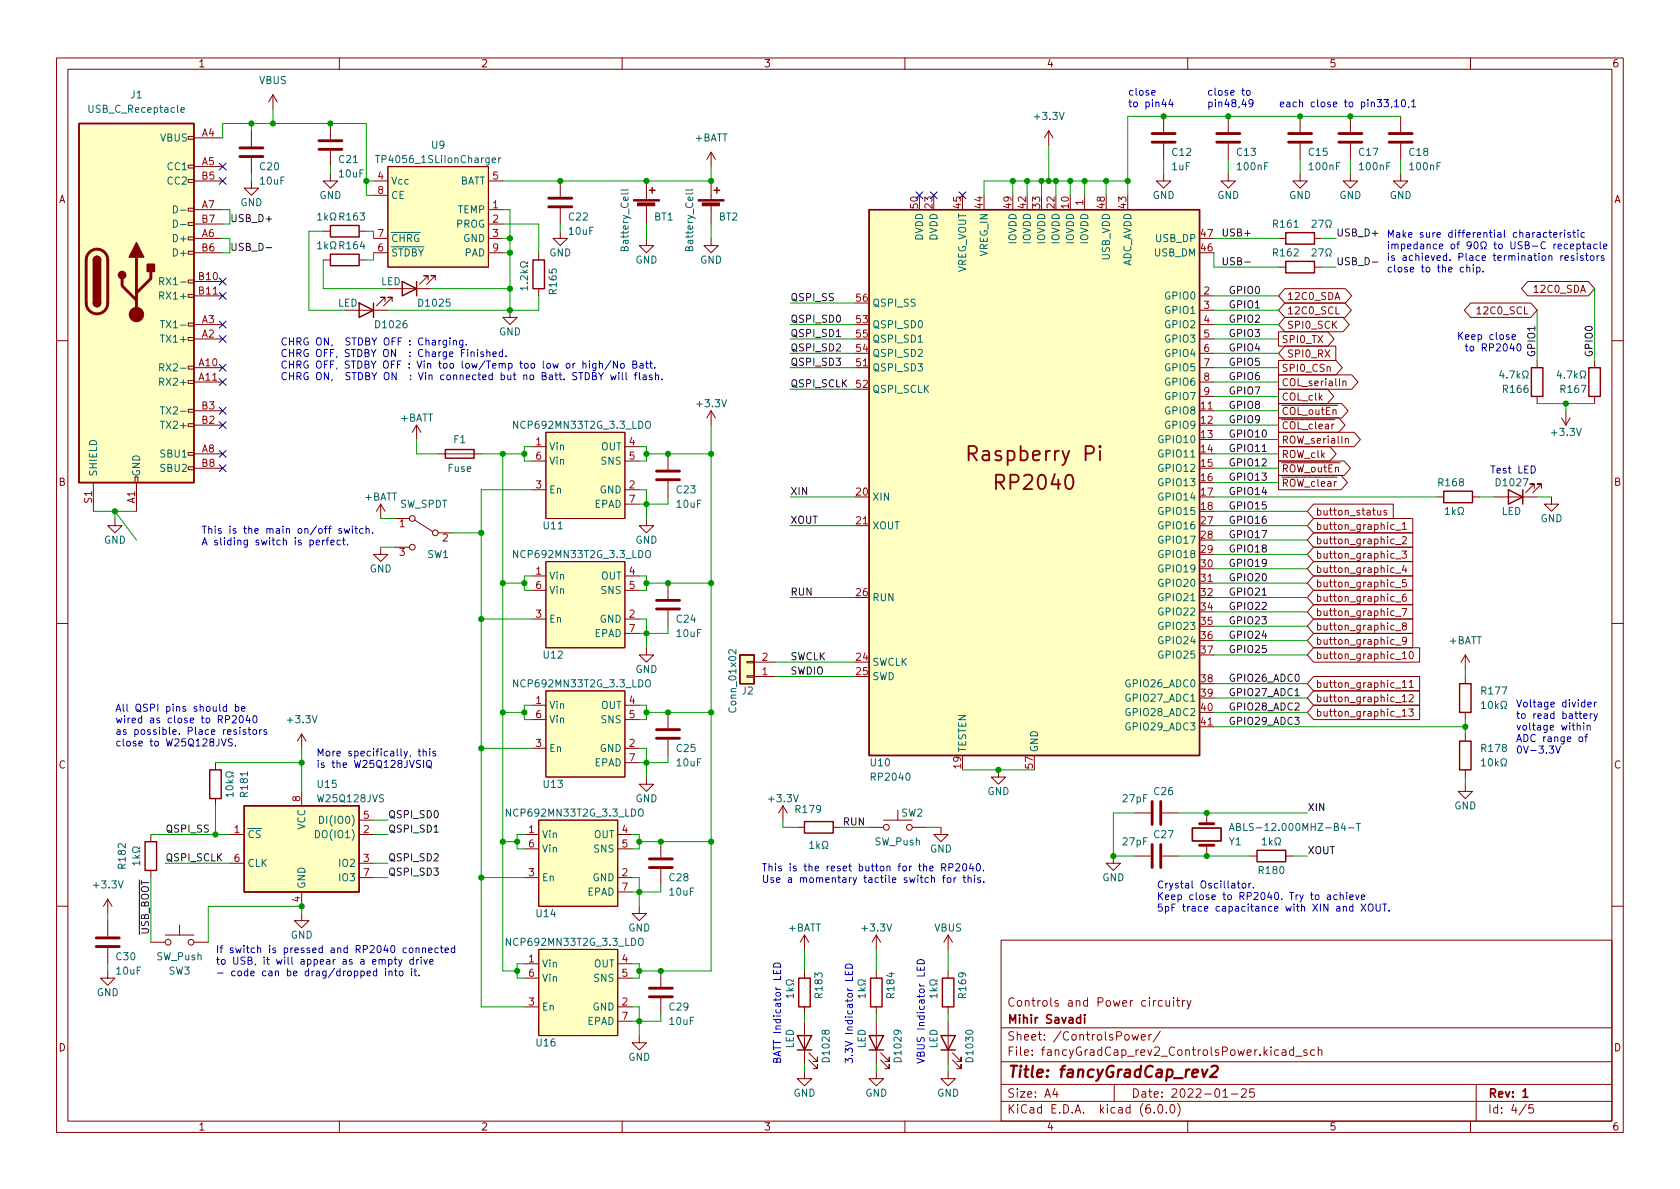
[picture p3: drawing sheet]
<svg xmlns="http://www.w3.org/2000/svg" width="297mm" height="210mm" viewBox="0 0 297 210" stroke-linecap="round" stroke-linejoin="round" font-family="sans-serif">
<defs><g id="words">
<g font-size="3.5" fill="#840000">
<text x="172" y="81.5">Raspberry Pi</text>
<text x="176.5" y="86.6">RP2040</text>
</g>
<text font-size="2.8" fill="#840000" x="178" y="190.6">Title: fancyGradCap_rev2</text>
<g font-size="2.1" fill="#840000">
<text x="178" y="178">Controls and Power circuitry</text>
<text x="178" y="184">Sheet: /ControlsPower/</text>
<text x="178" y="181">Mihir Savadi</text>
<text x="178" y="186.7">File: fancyGradCap_rev2_ControlsPower.kicad_sch</text>
<text x="178" y="196.9">KiCad E.D.A. kicad (6.0.0)</text>
<text x="178" y="194.1">Size: A4</text>
<text x="200" y="194.1">Date: 2022-01-25</text>
<text x="263" y="194.1">Rev: 1</text>
<text x="263" y="196.9">Id: 4/5</text>
</g>
<g font-size="1.8" fill="#840000">
<text x="35" y="11.9">1</text>
<text x="85" y="11.9">2</text>
<text x="135" y="11.9">3</text>
<text x="185" y="11.9">4</text>
<text x="235" y="11.9">5</text>
<text x="285" y="11.9">6</text>
<text x="10.3" y="35.9">A</text>
<text x="285.3" y="35.9">A</text>
<text x="227.5" y="53">12C0_SDA</text>
<text x="271.6" y="51.8">12C0_SDA</text>
<text x="227.5" y="55.6">12C0_SCL</text>
<text x="227.5" y="58.1">SPI0_SCK</text>
<text x="261.6" y="55.6">12C0_SCL</text>
<text x="226.5" y="60.7">SPI0_TX</text>
<text x="226.5" y="65.7">SPI0_CSn</text>
<text x="227.5" y="63.2">SPI0_RX</text>
<text x="226.5" y="70.8">COL_clk</text>
<text x="226.5" y="68.3">COL_serialIn</text>
<text x="226.5" y="73.4">~{COL_outEn}</text>
<text x="226.5" y="75.9">~{COL_clear}</text>
<text x="226.5" y="83.5">~{ROW_outEn}</text>
<text x="226.5" y="78.4">ROW_serialIn</text>
<text x="226.5" y="81">ROW_clk</text>
<text x="10.3" y="85.9">B</text>
<text x="226.5" y="86.1">~{ROW_clear}</text>
<text x="285.3" y="85.9">B</text>
<text x="232.6" y="91.1">button_status</text>
<text x="232.6" y="93.7">button_graphic_1</text>
<text x="232.6" y="98.8">button_graphic_3</text>
<text x="232.6" y="101.3">button_graphic_4</text>
<text x="232.6" y="96.2">button_graphic_2</text>
<text x="232.6" y="103.8">button_graphic_5</text>
<text x="232.6" y="106.4">button_graphic_6</text>
<text x="232.6" y="108.9">button_graphic_7</text>
<text x="232.6" y="111.5">button_graphic_8</text>
<text x="232.6" y="114">button_graphic_9</text>
<text x="232.6" y="116.5">button_graphic_10</text>
<text x="232.6" y="121.6">button_graphic_11</text>
<text x="232.6" y="124.2">button_graphic_12</text>
<text x="232.6" y="126.7">button_graphic_13</text>
<text x="10.3" y="135.9">C</text>
<text x="285.3" y="135.9">C</text>
<text x="10.3" y="185.9">D</text>
<text x="285.3" y="185.9">D</text>
<text x="35" y="199.9">1</text>
<text x="85" y="199.9">2</text>
<text x="135" y="199.9">3</text>
<text x="185" y="199.9">4</text>
<text x="235" y="199.9">5</text>
<text x="285" y="199.9">6</text>
</g>
<g font-size="1.8" fill="#006464">
<text x="23.1" y="17.4">J1</text>
<text x="45.8" y="14.9">VBUS</text>
<text x="16" y="19.9">USB_C_Receptacle</text>
<text x="183.1" y="21.2">+3.3V</text>
<text x="28.4" y="25">VBUS</text>
<text x="60" y="28.8">C21</text>
<text x="67.3" y="28.8">TP4056_1SLiIonCharger</text>
<text x="76.3" y="26.3">U9</text>
<text x="122.9" y="25">+BATT</text>
<text x="207.3" y="27.6">C12</text>
<text x="218.7" y="27.6">C13</text>
<text x="231.4" y="27.6">C15</text>
<text x="240.3" y="27.6">C17</text>
<text x="249.2" y="27.6">C18</text>
<text x="29.7" y="30.1">CC1</text>
<text x="29.7" y="32.6">CC2</text>
<text x="46" y="30.1">C20</text>
<text x="46.1" y="32.6">10uF</text>
<text x="56.5" y="35.2">GND</text>
<text x="60" y="31.4">10uF</text>
<text x="69.1" y="32.6">Vcc</text>
<text x="69.1" y="35.2">CE</text>
<text x="81.1" y="32.6">BATT</text>
<text x="203.8" y="35.2">GND</text>
<text x="207.2" y="30.1">1uF</text>
<text x="215.2" y="35.2">GND</text>
<text x="218.9" y="30.1">100nF</text>
<text x="227.9" y="35.2">GND</text>
<text x="231.6" y="30.1">100nF</text>
<text x="236.8" y="35.2">GND</text>
<text x="240.5" y="30.1">100nF</text>
<text x="245.7" y="35.2">GND</text>
<text x="249.4" y="30.1">100nF</text>
<text x="42.5" y="36.4">GND</text>
<text x="60.1" y="39">R163</text>
<text x="80.6" y="40.3">PROG</text>
<text x="80.9" y="37.7">TEMP</text>
<text x="100.6" y="39">C22</text>
<text x="100.7" y="41.5">10uF</text>
<text x="115.7" y="39">BT1</text>
<text x="127.1" y="39">BT2</text>
<text x="225.2" y="40.3">R161</text>
<text x="31" y="42.8">D+</text>
<text x="31" y="45.3">D+</text>
<text x="60.1" y="44.1">R164</text>
<text x="69.1" y="45.3">~{STDBY}</text>
<text x="69.1" y="42.8">~{CHRG}</text>
<text x="81.9" y="42.8">GND</text>
<text x="82.1" y="45.3">PAD</text>
<text x="97.1" y="45.3">GND</text>
<text x="111.1" y="44.1" transform="rotate(-90 111.1 44.1)">Battery_Cell</text>
<text x="112.3" y="46.6">GND</text>
<text x="122.6" y="44.1" transform="rotate(-90 122.6 44.1)">Battery_Cell</text>
<text x="123.8" y="46.6">GND</text>
<text x="163.2" y="42.6" transform="rotate(-90 163.2 42.6)">DVDD</text>
<text x="165.7" y="42.6" transform="rotate(-90 165.7 42.6)">DVDD</text>
<text x="174.6" y="45.4" transform="rotate(-90 174.6 45.4)">VREG_IN</text>
<text x="179.7" y="43.2" transform="rotate(-90 179.7 43.2)">IOVDD</text>
<text x="182.2" y="43.2" transform="rotate(-90 182.2 43.2)">IOVDD</text>
<text x="184.8" y="43.2" transform="rotate(-90 184.8 43.2)">IOVDD</text>
<text x="187.3" y="43.2" transform="rotate(-90 187.3 43.2)">IOVDD</text>
<text x="189.9" y="43.2" transform="rotate(-90 189.9 43.2)">IOVDD</text>
<text x="192.4" y="43.2" transform="rotate(-90 192.4 43.2)">IOVDD</text>
<text x="196.2" y="46" transform="rotate(-90 196.2 46)">USB_VDD</text>
<text x="200" y="47.4" transform="rotate(-90 200 47.4)">ADC_AVDD</text>
<text x="204.1" y="45.3">USB_DM</text>
<text x="204.4" y="42.8">USB_DP</text>
<text x="225.2" y="45.3">R162</text>
<text x="28.8" y="53">RX1+</text>
<text x="29.2" y="50.4">RX1-</text>
<text x="67.3" y="50.4">LED</text>
<text x="98.4" y="51.9" transform="rotate(-90 98.4 51.9)">R165</text>
<text x="170.8" y="48.5" transform="rotate(-90 170.8 48.5)">VREG_VOUT</text>
<text x="206.2" y="53">GPIO0</text>
<text x="29.4" y="58">TX1-</text>
<text x="59.7" y="54.2">LED</text>
<text x="66.6" y="58">D1026</text>
<text x="74.2" y="54.2">D1025</text>
<text x="88.2" y="59.3">GND</text>
<text x="154.2" y="58">QSPI_SD0</text>
<text x="154.2" y="54.2">QSPI_SS</text>
<text x="206.2" y="55.5">GPIO1</text>
<text x="206.2" y="58">GPIO2</text>
<text x="29" y="60.6">TX1+</text>
<text x="29.2" y="65.7">RX2-</text>
<text x="154.2" y="65.7">QSPI_SD3</text>
<text x="154.2" y="63.1">QSPI_SD2</text>
<text x="154.2" y="60.6">QSPI_SD1</text>
<text x="206.2" y="60.6">GPIO3</text>
<text x="206.2" y="63.1">GPIO4</text>
<text x="206.2" y="65.7">GPIO5</text>
<text x="28.8" y="68.2">RX2+</text>
<text x="154.2" y="69.5">QSPI_SCLK</text>
<text x="206.2" y="68.2">GPIO6</text>
<text x="206.2" y="70.7">GPIO7</text>
<text x="265.9" y="69.5">R166</text>
<text x="276" y="69.5">R167</text>
<text x="29" y="75.8">TX2+</text>
<text x="29.4" y="73.3">TX2-</text>
<text x="70.8" y="74.5">+BATT</text>
<text x="91.4" y="75.8">NCP692MN33T2G_3.3_LDO</text>
<text x="123.4" y="72">+3.3V</text>
<text x="206.2" y="73.3">GPIO8</text>
<text x="206.2" y="75.8">GPIO9</text>
<text x="274.5" y="77.1">+3.3V</text>
<text x="28.6" y="80.9">SBU1</text>
<text x="28.6" y="83.4">SBU2</text>
<text x="79.2" y="83.4">Fuse</text>
<text x="80.2" y="78.4">F1</text>
<text x="97" y="79.6">Vin</text>
<text x="97" y="82.2">Vin</text>
<text x="106.2" y="79.6">OUT</text>
<text x="106.3" y="82.2">SNS</text>
<text x="205.2" y="78.4">GPIO10</text>
<text x="205.2" y="80.9">GPIO11</text>
<text x="205.2" y="83.4">GPIO12</text>
<text x="17.1" y="84.3" transform="rotate(-90 17.1 84.3)">SHIELD</text>
<text x="24.8" y="84.3" transform="rotate(-90 24.8 84.3)">GND</text>
<text x="64.4" y="88.5">+BATT</text>
<text x="70.7" y="89.8">SW_SPDT</text>
<text x="97" y="87.2">En</text>
<text x="105.1" y="89.8">EPAD</text>
<text x="106.1" y="87.2">GND</text>
<text x="119.7" y="87.2">C23</text>
<text x="119.7" y="89.8">10uF</text>
<text x="154.2" y="88.5">XIN</text>
<text x="205.2" y="86">GPIO13</text>
<text x="205.2" y="88.5">GPIO14</text>
<text x="254.4" y="86">R168</text>
<text x="264.7" y="86">D1027</text>
<text x="96.2" y="93.6">U11</text>
<text x="154.2" y="93.6">XOUT</text>
<text x="205.2" y="91.1">GPIO15</text>
<text x="205.2" y="93.6">GPIO16</text>
<text x="265.5" y="91.1">LED</text>
<text x="272.4" y="92.3">GND</text>
<text x="18.4" y="96.1">GND</text>
<text x="65.3" y="101.2">GND</text>
<text x="75.6" y="98.7">SW1</text>
<text x="91.4" y="98.7">NCP692MN33T2G_3.3_LDO</text>
<text x="112.3" y="96.1">GND</text>
<text x="205.2" y="96.1">GPIO17</text>
<text x="205.2" y="98.7">GPIO18</text>
<text x="205.2" y="101.2">GPIO19</text>
<text x="97" y="102.5">Vin</text>
<text x="97" y="105">Vin</text>
<text x="106.2" y="102.5">OUT</text>
<text x="106.3" y="105">SNS</text>
<text x="154.2" y="106.3">RUN</text>
<text x="205.2" y="103.8">GPIO20</text>
<text x="205.2" y="106.3">GPIO21</text>
<text x="97" y="110.1">En</text>
<text x="105.1" y="112.6">EPAD</text>
<text x="106.1" y="110.1">GND</text>
<text x="119.7" y="110.1">C24</text>
<text x="119.7" y="112.6">10uF</text>
<text x="205.2" y="108.8">GPIO22</text>
<text x="205.2" y="111.4">GPIO23</text>
<text x="205.2" y="113.9">GPIO24</text>
<text x="256.2" y="113.9">+BATT</text>
<text x="96.2" y="116.5">U12</text>
<text x="112.3" y="119">GND</text>
<text x="154.2" y="117.7">SWCLK</text>
<text x="205.2" y="116.5">GPIO25</text>
<text x="91.4" y="121.5">NCP692MN33T2G_3.3_LDO</text>
<text x="97" y="125.3">Vin</text>
<text x="106.2" y="125.3">OUT</text>
<text x="130.2" y="125.6" transform="rotate(-90 130.2 125.6)">Conn_01x02</text>
<text x="131.2" y="122.8">J2</text>
<text x="154.2" y="120.3">SWD</text>
<text x="199.4" y="121.5">GPIO26_ADC0</text>
<text x="199.4" y="124.1">GPIO27_ADC1</text>
<text x="262" y="122.8">R177</text>
<text x="51" y="127.9">+3.3V</text>
<text x="97" y="127.9">Vin</text>
<text x="106.3" y="127.9">SNS</text>
<text x="199.4" y="126.6">GPIO28_ADC2</text>
<text x="199.4" y="129.2">GPIO29_ADC3</text>
<text x="97" y="133">En</text>
<text x="105.1" y="135.5">EPAD</text>
<text x="106.1" y="133">GND</text>
<text x="119.7" y="133">C25</text>
<text x="119.7" y="135.5">10uF</text>
<text x="154" y="135.5">U10</text>
<text x="170.8" y="133.1" transform="rotate(-90 170.8 133.1)">TESTEN</text>
<text x="183.5" y="133.1" transform="rotate(-90 183.5 133.1)">GND</text>
<text x="262" y="133">R178</text>
<text x="43.8" y="140.8" transform="rotate(-90 43.8 140.8)">R181</text>
<text x="56.2" y="139.3">U15</text>
<text x="56.4" y="141.9">W25Q128JVS</text>
<text x="96.2" y="139.3">U13</text>
<text x="112.3" y="141.9">GND</text>
<text x="136.1" y="141.9">+3.3V</text>
<text x="140.8" y="143.8">R179</text>
<text x="154.2" y="138">RP2040</text>
<text x="174.6" y="140.6">GND</text>
<text x="198.6" y="141.9">27pF</text>
<text x="204.1" y="140.6">C26</text>
<text x="257.1" y="143.1">GND</text>
<text x="43.7" y="148.2">~{CS}</text>
<text x="54" y="146.7" transform="rotate(-90 54 146.7)">VCC</text>
<text x="56.3" y="148.2">DO(IO1)</text>
<text x="57.2" y="145.7">DI(IO0)</text>
<text x="90.1" y="144.4">NCP692MN33T2G_3.3_LDO</text>
<text x="95.8" y="148.2">Vin</text>
<text x="105" y="148.2">OUT</text>
<text x="154.7" y="149.5">SW_Push</text>
<text x="159.4" y="144.4">SW2</text>
<text x="198.6" y="149.5">27pF</text>
<text x="204.1" y="148.2">C27</text>
<text x="217.3" y="149.5">Y1</text>
<text x="219.4" y="146.9">ABLS-12.000MHZ-B4-T</text>
<text x="22.2" y="153.5" transform="rotate(-90 22.2 153.5)">R182</text>
<text x="43.7" y="153.3">CLK</text>
<text x="60.1" y="153.3">IO2</text>
<text x="60.1" y="155.8">IO3</text>
<text x="95.8" y="155.8">En</text>
<text x="95.8" y="150.7">Vin</text>
<text x="104.8" y="155.8">GND</text>
<text x="105.1" y="150.7">SNS</text>
<text x="118.4" y="155.8">C28</text>
<text x="164.4" y="150.7">GND</text>
<text x="194.9" y="155.8">GND</text>
<text x="222.7" y="154.6">R180</text>
<text x="16.7" y="157.1">+3.3V</text>
<text x="54" y="157.2" transform="rotate(-90 54 157.2)">GND</text>
<text x="103.8" y="158.4">EPAD</text>
<text x="118.5" y="158.4">10uF</text>
<text x="51.4" y="166">GND</text>
<text x="90.1" y="167.3">NCP692MN33T2G_3.3_LDO</text>
<text x="94.9" y="162.2">U14</text>
<text x="111.1" y="164.7">GND</text>
<text x="139.4" y="164.7">+BATT</text>
<text x="152.6" y="164.7">+3.3V</text>
<text x="165.2" y="164.7">VBUS</text>
<text x="20.6" y="169.8">C30</text>
<text x="20.7" y="172.3">10uF</text>
<text x="27.7" y="169.8">SW_Push</text>
<text x="29.8" y="172.3">SW3</text>
<text x="95.8" y="171.1">Vin</text>
<text x="95.8" y="173.6">Vin</text>
<text x="105" y="171.1">OUT</text>
<text x="105.1" y="173.6">SNS</text>
<text x="17.1" y="176.1">GND</text>
<text x="95.8" y="178.7">En</text>
<text x="104.8" y="178.7">GND</text>
<text x="118.4" y="178.7">C29</text>
<text x="145.4" y="176.4" transform="rotate(-90 145.4 176.4)">R183</text>
<text x="158.1" y="176.4" transform="rotate(-90 158.1 176.4)">R184</text>
<text x="170.8" y="176.4" transform="rotate(-90 170.8 176.4)">R169</text>
<text x="94.9" y="185">U16</text>
<text x="103.8" y="181.2">EPAD</text>
<text x="118.5" y="181.2">10uF</text>
<text x="140.3" y="185.4" transform="rotate(-90 140.3 185.4)">LED</text>
<text x="153" y="185.4" transform="rotate(-90 153 185.4)">LED</text>
<text x="165.7" y="185.4" transform="rotate(-90 165.7 185.4)">LED</text>
<text x="111.1" y="187.6">GND</text>
<text x="146.7" y="187.6" transform="rotate(-90 146.7 187.6)">D1028</text>
<text x="159.4" y="187.6" transform="rotate(-90 159.4 187.6)">D1029</text>
<text x="172.1" y="187.6" transform="rotate(-90 172.1 187.6)">D1030</text>
<text x="140.3" y="193.9">GND</text>
<text x="153" y="193.9">GND</text>
<text x="165.7" y="193.9">GND</text>
</g>
<g font-size="1.8" fill="#0000c2">
<text x="199.4" y="16.9">close</text>
<text x="213.4" y="16.9">close to</text>
<text x="199.4" y="18.9">to pin44</text>
<text x="213.4" y="18.9">pin48,49</text>
<text x="226.1" y="18.9">each close to pin33,10,1</text>
<text x="245.1" y="42">Make sure differential characteristic</text>
<text x="245.1" y="46.1">is achieved. Place termination resistors</text>
<text x="245.1" y="48.2">close to the chip.</text>
<text x="49.5" y="61.1">CHRG ON, STDBY OFF : Charging.</text>
<text x="49.5" y="63.1">CHRG OFF, STDBY ON : Charge Finished.</text>
<text x="49.5" y="65.2">CHRG OFF, STDBY OFF : Vin too low/Temp too low or high/No Batt.</text>
<text x="259.4" y="60.1">Keep close</text>
<text x="260.7" y="62.1">to RP2040</text>
<text x="49.5" y="67.2">CHRG ON, STDBY ON : Vin connected but no Batt. STDBY will flash.</text>
<text x="264.1" y="83.7">Test LED</text>
<text x="35.6" y="94.4">This is the main on/off switch.</text>
<text x="35.6" y="96.4">A sliding switch is perfect.</text>
<text x="20.3" y="125.8">All QSPI pins should be</text>
<text x="268" y="125.1">Voltage divider</text>
<text x="20.3" y="127.9">wired as close to RP2040</text>
<text x="20.3" y="129.9">as possible. Place resistors</text>
<text x="20.3" y="132">close to W25Q128JVS.</text>
<text x="268" y="127.1">to read battery</text>
<text x="268" y="129.2">voltage within</text>
<text x="268" y="131.2">ADC range of</text>
<text x="55.9" y="133.7">More specifically, this</text>
<text x="55.9" y="135.8">is the W25Q128JVSIQ</text>
<text x="268" y="133.2">0V-3.3V</text>
<text x="134.6" y="154.1">This is the reset button for the RP2040.</text>
<text x="134.6" y="156.1">Use a momentary tactile switch for this.</text>
<text x="204.5" y="157.1">Crystal Oscillator.</text>
<text x="204.5" y="159.1">Keep close to RP2040. Try to achieve</text>
<text x="204.5" y="161.2">5pF trace capacitance with XIN and XOUT.</text>
<text x="38.1" y="168.5">If switch is pressed and RP2040 connected</text>
<text x="38.1" y="170.6">to USB, it will appear as a empty drive</text>
<text x="38.1" y="172.6">- code can be drag/dropped into it.</text>
<text x="138.1" y="188.2" transform="rotate(-90 138.1 188.2)">BATT Indicator LED</text>
<text x="150.8" y="188.2" transform="rotate(-90 150.8 188.2)">3.3V Indicator LED</text>
<text x="163.5" y="188.2" transform="rotate(-90 163.5 188.2)">VBUS Indicator LED</text>
</g>
<g font-size="1.8" fill="#a90000">
<text x="35.7" y="24.1">A4</text>
<text x="35.7" y="29.2">A5</text>
<text x="35.7" y="31.7">B5</text>
<text x="66.8" y="31.7">4</text>
<text x="66.8" y="34.3">8</text>
<text x="87.1" y="31.7">5</text>
<text x="35.7" y="41.9">A6</text>
<text x="35.7" y="36.8">A7</text>
<text x="35.7" y="39.4">B7</text>
<text x="66.8" y="41.9">7</text>
<text x="87.1" y="36.8">1</text>
<text x="87.1" y="39.4">2</text>
<text x="87.1" y="41.9">3</text>
<text x="162.3" y="36.8" transform="rotate(-90 162.3 36.8)">50</text>
<text x="164.8" y="36.8" transform="rotate(-90 164.8 36.8)">23</text>
<text x="169.9" y="36.8" transform="rotate(-90 169.9 36.8)">45</text>
<text x="173.7" y="36.8" transform="rotate(-90 173.7 36.8)">44</text>
<text x="178.8" y="36.8" transform="rotate(-90 178.8 36.8)">49</text>
<text x="181.4" y="36.8" transform="rotate(-90 181.4 36.8)">42</text>
<text x="183.9" y="36.8" transform="rotate(-90 183.9 36.8)">33</text>
<text x="186.4" y="36.8" transform="rotate(-90 186.4 36.8)">22</text>
<text x="189" y="36.8" transform="rotate(-90 189 36.8)">10</text>
<text x="191.5" y="36.3" transform="rotate(-90 191.5 36.3)">1</text>
<text x="195.3" y="36.8" transform="rotate(-90 195.3 36.8)">48</text>
<text x="199.1" y="36.8" transform="rotate(-90 199.1 36.8)">43</text>
<text x="212.4" y="41.9">47</text>
<text x="35.7" y="44.4">B6</text>
<text x="66.8" y="44.4">6</text>
<text x="87.1" y="44.4">9</text>
<text x="212.4" y="44.4">46</text>
<text x="35.2" y="49.5">B10</text>
<text x="35.2" y="52.1">B11</text>
<text x="151.4" y="53.3">56</text>
<text x="212.9" y="52.1">2</text>
<text x="35.7" y="59.7">A2</text>
<text x="35.7" y="57.1">A3</text>
<text x="151.4" y="57.1">53</text>
<text x="151.4" y="59.7">55</text>
<text x="212.9" y="54.6">3</text>
<text x="212.9" y="57.1">4</text>
<text x="212.9" y="59.7">5</text>
<text x="35.2" y="64.8">A10</text>
<text x="151.4" y="64.8">51</text>
<text x="151.4" y="62.2">54</text>
<text x="212.9" y="62.2">6</text>
<text x="212.9" y="64.8">7</text>
<text x="35.2" y="67.3">A11</text>
<text x="151.4" y="68.6">52</text>
<text x="212.9" y="67.3">8</text>
<text x="212.9" y="69.8">9</text>
<text x="35.7" y="74.9">B2</text>
<text x="35.7" y="72.4">B3</text>
<text x="212.4" y="72.4">11</text>
<text x="212.4" y="74.9">12</text>
<text x="212.4" y="77.5">13</text>
<text x="35.7" y="80">A8</text>
<text x="35.7" y="82.5">B8</text>
<text x="94.8" y="78.7">1</text>
<text x="94.8" y="81.3">6</text>
<text x="111.3" y="78.7">4</text>
<text x="111.3" y="81.3">5</text>
<text x="212.4" y="80">14</text>
<text x="212.4" y="82.5">15</text>
<text x="16.3" y="89" transform="rotate(-90 16.3 89)">S1</text>
<text x="23.9" y="89" transform="rotate(-90 23.9 89)">A1</text>
<text x="94.8" y="86.4">3</text>
<text x="111.3" y="86.4">2</text>
<text x="111.3" y="88.9">7</text>
<text x="151.4" y="87.6">20</text>
<text x="212.4" y="85.1">16</text>
<text x="212.4" y="87.6">17</text>
<text x="70.6" y="93.2">1</text>
<text x="78.2" y="95.8">2</text>
<text x="151.4" y="92.7">21</text>
<text x="212.4" y="90.2">18</text>
<text x="212.4" y="92.7">27</text>
<text x="212.4" y="95.2">28</text>
<text x="70.6" y="98.3">3</text>
<text x="94.8" y="101.6">1</text>
<text x="111.3" y="101.6">4</text>
<text x="212.4" y="97.8">29</text>
<text x="212.4" y="100.3">30</text>
<text x="94.8" y="104.1">6</text>
<text x="111.3" y="104.1">5</text>
<text x="151.4" y="105.4">26</text>
<text x="212.4" y="102.9">31</text>
<text x="212.4" y="105.4">32</text>
<text x="212.4" y="107.9">34</text>
<text x="94.8" y="109.2">3</text>
<text x="111.3" y="109.2">2</text>
<text x="111.3" y="111.8">7</text>
<text x="212.4" y="110.5">35</text>
<text x="212.4" y="113">36</text>
<text x="134.8" y="119.4">1</text>
<text x="134.8" y="116.8">2</text>
<text x="151.4" y="116.8">24</text>
<text x="151.4" y="119.4">25</text>
<text x="212.4" y="115.6">37</text>
<text x="94.8" y="124.5">1</text>
<text x="111.3" y="124.5">4</text>
<text x="212.4" y="120.6">38</text>
<text x="212.4" y="123.2">39</text>
<text x="212.4" y="125.7">40</text>
<text x="94.8" y="127">6</text>
<text x="111.3" y="127">5</text>
<text x="212.4" y="128.3">41</text>
<text x="94.8" y="132.1">3</text>
<text x="111.3" y="132.1">2</text>
<text x="111.3" y="134.6">7</text>
<text x="169.9" y="135.9" transform="rotate(-90 169.9 135.9)">19</text>
<text x="182.6" y="135.9" transform="rotate(-90 182.6 135.9)">57</text>
<text x="53.1" y="141.7" transform="rotate(-90 53.1 141.7)">8</text>
<text x="41.4" y="147.3">1</text>
<text x="64.3" y="147.3">2</text>
<text x="64.3" y="144.8">5</text>
<text x="93.5" y="147.3">1</text>
<text x="93.5" y="149.9">6</text>
<text x="110" y="147.3">4</text>
<text x="110" y="149.9">5</text>
<text x="41.4" y="152.4">6</text>
<text x="64.3" y="152.4">3</text>
<text x="64.3" y="154.9">7</text>
<text x="93.5" y="154.9">3</text>
<text x="110" y="154.9">2</text>
<text x="53.1" y="159.5" transform="rotate(-90 53.1 159.5)">4</text>
<text x="110" y="157.5">7</text>
<text x="93.5" y="170.2">1</text>
<text x="93.5" y="172.7">6</text>
<text x="110" y="170.2">4</text>
<text x="110" y="172.7">5</text>
<text x="93.5" y="177.8">3</text>
<text x="110" y="177.8">2</text>
<text x="110" y="180.3">7</text>
</g>
<g font-size="1.8" fill="#0f0f0f">
<text x="40.6" y="39.3">USB_D+</text>
<text x="215.9" y="41.8">USB+</text>
<text x="236.2" y="41.8">USB_D+</text>
<text x="40.6" y="44.3">USB_D-</text>
<text x="215.9" y="46.9">USB-</text>
<text x="236.2" y="46.9">USB_D-</text>
<text x="139.7" y="53.2">QSPI_SS</text>
<text x="217.2" y="52">GPIO0</text>
<text x="139.7" y="57">QSPI_SD0</text>
<text x="139.7" y="59.6">QSPI_SD1</text>
<text x="217.2" y="59.6">GPIO3</text>
<text x="217.2" y="54.5">GPIO1</text>
<text x="217.2" y="57">GPIO2</text>
<text x="139.7" y="64.7">QSPI_SD3</text>
<text x="139.7" y="62.1">QSPI_SD2</text>
<text x="217.2" y="64.7">GPIO5</text>
<text x="217.2" y="62.1">GPIO4</text>
<text x="271.4" y="62.8" transform="rotate(-90 271.4 62.8)">GPIO1</text>
<text x="281.6" y="62.8" transform="rotate(-90 281.6 62.8)">GPIO0</text>
<text x="139.7" y="68.5">QSPI_SCLK</text>
<text x="217.2" y="69.7">GPIO7</text>
<text x="217.2" y="67.2">GPIO6</text>
<text x="217.2" y="74.8">GPIO9</text>
<text x="217.2" y="77.4">GPIO10</text>
<text x="217.2" y="72.3">GPIO8</text>
<text x="217.2" y="79.9">GPIO11</text>
<text x="217.2" y="82.4">GPIO12</text>
<text x="139.7" y="87.5">XIN</text>
<text x="217.2" y="87.5">GPIO14</text>
<text x="217.2" y="85">GPIO13</text>
<text x="139.7" y="92.6">XOUT</text>
<text x="217.2" y="92.6">GPIO16</text>
<text x="217.2" y="90.1">GPIO15</text>
<text x="217.2" y="95.1">GPIO17</text>
<text x="217.2" y="100.2">GPIO19</text>
<text x="217.2" y="97.7">GPIO18</text>
<text x="139.7" y="105.3">RUN</text>
<text x="217.2" y="102.8">GPIO20</text>
<text x="217.2" y="107.8">GPIO22</text>
<text x="217.2" y="105.3">GPIO21</text>
<text x="217.2" y="110.4">GPIO23</text>
<text x="217.2" y="112.9">GPIO24</text>
<text x="139.7" y="116.7">SWCLK</text>
<text x="139.7" y="119.3">SWDIO</text>
<text x="217.2" y="115.5">GPIO25</text>
<text x="217.2" y="123.1">GPIO27_ADC1</text>
<text x="217.2" y="125.6">GPIO28_ADC2</text>
<text x="217.2" y="120.5">GPIO26_ADC0</text>
<text x="217.2" y="128.2">GPIO29_ADC3</text>
<text x="231.1" y="143.4">XIN</text>
<text x="29.2" y="147.2">QSPI_SS</text>
<text x="68.6" y="147.2">QSPI_SD1</text>
<text x="68.6" y="144.7">QSPI_SD0</text>
<text x="149.2" y="145.9">RUN</text>
<text x="29.2" y="152.3">QSPI_SCLK</text>
<text x="68.6" y="152.3">QSPI_SD2</text>
<text x="68.6" y="154.8">QSPI_SD3</text>
<text x="231.1" y="151">XOUT</text>
<text x="26.3" y="165.3" transform="rotate(-90 26.3 165.3)">~{USB_BOOT}</text>
</g>
</g></defs>
<g fill="none" stroke="#840000" stroke-width=".18">
<path d="M10 10.2h277v190.1h-277zM12 12.2h273v186.1h-273zM48.3 16.8l-.8 1.2M48.3 16.8v2.5M48.3 16.8l.7 1.2M60 10.2v2M110 10.2v2M160 10.2v2M210 10.2v2M260 10.2v2M33.3 39.4h1v.5h-1zM33.3 36.8h1v.5h-1z"/>
<path d="M33.3 31.7h1v.6h-1zM33.3 29.2h1v.5h-1zM33.3 24.1h1v.5h-1zM34.3 37.1h5.1M34.3 39.6h5.1M34.3 32h5.1M34.3 24.4h5.1M34.3 29.5h5.1M44.4 32v1.3h1.3l-1.3 1.2-1.2-1.2h1.2M44.4 23.1v2.8M44.4 27.9v2.8M58.4 30.7v1.3h1.3l-1.3 1.3-1.3-1.3h1.3"/>
<path d="M58.4 21.8v2.8M58.4 26.7v2.8M66 32h2.6M66 34.5h2.6M68.6 29.5h17.8v17.7h-17.8zM86.4 37.1h2.5M86.4 39.6h2.5M86.4 32h2.5M99.1 32v2.8M99.1 36.8v2.8M114.3 32v3.3M114.3 36.3v3.3"/>
<path d="M125.7 26.9v2.6M125.7 32v3.3M125.7 36.3v3.3M125.7 26.9l-.7 1.3M125.7 26.9l.8 1.3M185.4 23.1l-.7 1.3M185.4 23.1v2.5M185.4 23.1l.8 1.3M191.8 34.5v2.6M205.7 30.7v1.3h1.3l-1.3 1.3-1.2-1.3h1.2M205.7 20.6v2.8M205.7 25.4v2.8"/>
<path d="M217.2 30.7v1.3h1.2l-1.2 1.3-1.3-1.3h1.3M217.2 20.6v2.8M217.2 25.4v2.8M229.9 30.7v1.3h1.2l-1.2 1.3-1.3-1.3h1.3M229.9 20.6v2.8M229.9 25.4v2.8M238.8 30.7v1.3h1.2l-1.2 1.3-1.3-1.3h1.3M238.8 20.6v2.8M238.8 25.4v2.8M247.6 30.7v1.3h1.3l-1.3 1.3-1.2-1.3h1.2M247.6 20.6v2.8M247.6 25.4v2.8"/>
<path d="M33.3 59.7h1v.5h-1zM33.3 57.1h1v.6h-1zM33.3 52.1h1v.5h-1zM33.3 49.5h1v.5h-1zM33.3 44.4h1v.6h-1zM33.3 41.9h1v.5h-1zM34.3 42.2h5.1M34.3 44.7h5.1M34.3 52.3h5.1M34.3 57.4h5.1M34.3 59.9h5.1M34.3 49.8h5.1"/>
<path d="M57.1 46h1.3M57.1 40.9h1.3M61 54.9h7.6M63.5 46h1.3M63.5 40.9h1.3M66 42.2h2.6M66 44.7h2.6M68.1 53.3v-.7h-.8h.8l-1.6 1.5M68.6 51h7.6M69.3 53.3v-.7h-.7h.7l-1.5 1.5M75.7 49.5v-.7h-.8h.8l-1.5 1.5M77 49.5v-.7h-.8h.8l-1.6 1.5"/>
<path d="M86.4 42.2h2.5M86.4 44.7h2.5M90.2 54.9v1.2h1.2l-1.2 1.3-1.3-1.3h1.3M95.2 44.7v1.3M95.2 51v1.3M99.1 40.9v1.3h1.2l-1.2 1.2-1.3-1.2h1.3M114.3 42.2v1.2h1.3l-1.3 1.3-1.3-1.3h1.3M125.7 42.2v1.2h1.3l-1.3 1.3-1.2-1.3h1.2M212.1 52.3h2.5M212.1 54.9h2.5M212.1 57.4h2.5M212.1 59.9h2.5"/>
<path d="M226.1 58.7h8.7l1.1 1.2-1.1 1.3h-8.7zM226.1 42.2h1.2M226.1 47.2h1.2M227.2 53.6h10.6l1.1 1.3-1.1 1.2h-10.6l-1.1-1.2zM227.2 56.1h10.3l1.1 1.3-1.1 1.3h-10.3l-1.1-1.3zM227.2 51h10.7l1.1 1.3-1.1 1.3h-10.7l-1.1-1.3zM232.4 42.2h1.3M232.4 47.2h1.3M236.2 54.3v1.2h.6M260 53.6h10.7l1.1 1.3-1.1 1.2h-10.7l-1.1-1.2zM261.1 54.6l.4-.3v1.2M261.1 55.5h.8"/>
<path d="M270.1 49.8h10.7l1.1 1.2-1.1 1.3h-10.7l-1.1-1.3zM10 60.2h2M33.3 74.9h1v.5h-1zM33.3 72.4h1v.5h-1zM33.3 67.3h1v.5h-1zM33.3 64.8h1v.5h-1zM34.3 72.6h5.1M34.3 65h5.1M34.3 67.6h5.1M34.3 75.2h5.1M73.7 75.2l-.8 1.2M73.7 75.2v2.5"/>
<path d="M73.7 75.2l.7 1.2M94 79h2.5M96.5 76.4h14v15.3h-14zM110.5 79h2.5M125.7 72.6l-.7 1.3M125.7 72.6v2.6M125.7 72.6l.8 1.3M151.1 65h2.6M212.1 72.6h2.5M212.1 65h2.5M212.1 62.5h2.5M212.1 67.6h2.5"/>
<path d="M212.1 70.1h2.5M226.1 76.4h13.3l1.1 1.3-1.1 1.3h-13.3zM226.1 68.8h8.6l1.1 1.3-1.1 1.3h-8.6zM226.1 66.3h12.9l1.1 1.3-1.1 1.2h-12.9zM226.1 71.4h11.1l1.2 1.2-1.2 1.3h-11.1zM226.1 63.7h10.1l1.1 1.3-1.1 1.3h-10.1zM226.1 73.9h10.6l1.1 1.3-1.1 1.2h-10.6zM226.1 79h9l1.1 1.3-1.1 1.2h-9zM227.2 61.2h9v2.5h-9l-1.1-1.2zM237.4 67.5l.2-.1h.3l.1 .8M237.4 67.4v.8M237.9 77.7l.1-.2 .3 .1 .1 .8"/>
<path d="M271.8 63.7v1.3M271.8 70.1v1.3M276.1 73.9l.8 1.3M276.9 72.6v2.6M277.6 73.9l-.7 1.3M281.9 63.7v1.3M281.9 70.1v1.3M285 60.2h2M16.5 85.3v5.1M20.3 91.7v1.3h1.3l-1.3 1.2-1.3-1.2h1.3M23.9 84.3h.5v1h-.5zM24.1 85.3v5.1"/>
<path d="M33.3 82.5h1v.6h-1zM33.3 80h1v.5h-1zM34.3 80.3h5.1M34.3 82.8h5.1M67.3 96.8v1.2h-1.3l1.3 1.3 1.3-1.3h-1.3M67.3 89.1l-.8 1.3M67.3 89.1v2.6M67.3 89.1l.8 1.3M69.8 91.7h2.6M69.8 96.8h2.6M73.3 91.9l3.2 2.1M77.5 80.3h7.6"/>
<path d="M77.5 94.2h2.5M94 86.6h2.5M94 81.5h2.5M96.5 99.3h14v15.2h-14zM110.5 91.7h.1M110.5 86.6h2.5M110.5 81.5h2.5M110.5 89.1h2.5M114.3 91.7v1.3h1.3l-1.3 1.2-1.3-1.2h1.3M118.1 80.3v2.8M118.1 85.1v2.8M151.1 93h2.6"/>
<path d="M226.1 84.1h11l1.1 1.2-1.1 1.3h-11zM226.1 81.5h11.6l1.1 1.3-1.1 1.3h-11.6zM232.3 96.8h17.5v2.5h-17.5l-1.2-1.3zM232.3 99.3h17.5v2.5h-17.5l-1.2-1.2zM232.3 94.2h17.5v2.6h-17.5l-1.2-1.3zM232.3 89.1h14v2.6h-14l-1.2-1.3zM232.3 91.7h17.5v2.5h-17.5l-1.2-1.2zM243.6 90.2l.1 .8 .3 .1 .1-.1M244.1 90.2v.9M245.2 90.3l-.3-.1-.2 .2v.2l.5 .1v.3h-.5M246.7 98.8h1M246.7 96.3h1"/>
<path d="M246.7 93.7h1M247.9 97.4h.8l-.5 .5 .4 .1v.6l-.2 .1-.5-.1M247.9 95l.5-.1 .3 .4-.8 .9h.8M247.9 92.7l.4-.3v1.2M247.9 93.6h.8M248.2 99.9l-.3 .9h.8M254 87.9h1.3M260.3 87.9h1.3M264.2 87.9h7.6M271.3 86.4v-.8h-.8h.8l-1.6 1.5M272.5 86.4v-.8h-.7h.7l-1.5 1.5M274.3 87.9v1.2h1.3l-1.3 1.3-1.3-1.3h1.3"/>
<path d="M10 110.2h2M94 101.8h2.5M94 109.5h2.5M94 104.4h2.5M110.5 114.5h.1M110.5 101.8h2.5M110.5 109.5h2.5M110.5 104.4h2.5M110.5 112h2.5M114.3 114.5v1.3h1.3l-1.3 1.3-1.3-1.3h1.3M118.1 103.1v2.8M118.1 107.9v2.8"/>
<path d="M132.1 117h1.2v.2h-1.2zM132.1 119.5h1.2v.3h-1.2zM133.3 119.6h3.9M133.3 117.1h3.9M212.1 103.1h2.5M232.3 101.8h17.5v2.6h-17.5l-1.2-1.3zM232.3 112h17.5v2.5h-17.5l-1.2-1.2zM232.3 106.9h17.5v2.6h-17.5l-1.2-1.3zM232.3 109.5h17.5v2.5h-17.5l-1.2-1.3zM232.3 119.6h18.7v2.6h-18.7l-1.2-1.3zM232.3 114.5h18.7v2.6h-18.7l-1.2-1.3zM232.3 104.4h17.5v2.5h-17.5l-1.2-1.2z"/>
<path d="M246.7 103.9h1M246.7 114.1h1M246.7 109h1M246.7 111.5h1M246.7 101.4h1M246.7 106.4h1M247.9 107.6h.8l-.5 1.3M247.9 115.6l.4-.4v1.3M247.9 116.5h.8M248.2 110.7l-.3-.3 .1-.1 .2-.2 .4 .1 .1 .2-.1 .2-.5 .1-.2 .2v.3l.3 .2h.2l.3-.2-.1-.4-.2-.1M248.6 105.1h-.4a.86 .86 0 0 0 0 1.2l.4-.1 .1-.4-.3-.3h-.2l-.3 .3M248.6 100.4v.8"/>
<path d="M248.6 102.5h-.6l-.1 .6 .2-.1 .5 .1 .1 .1-.1 .5-.2 .1-.5-.1M248.7 113.2l-.3 .3h-.2l-.3-.3 .2-.5h.3l.2 .1a.84 .84 0 0 1-.3 1.1h-.2M249.3 115.3l.2-.1a.68 .68 0 0 1 .4 .6 .68 .68 0 0 1-.4 .7 .84 .84 0 0 1-.2-1.2zM259.1 115.8l-.8 1.3M259.1 115.8v2.6M259.1 119.6v1.3M259.1 115.8l.7 1.3M285 110.2h2M38.1 134.9v1.2M53.3 129.8v2.5M53.3 139.9v2.6M53.3 129.8l-.7 1.3"/>
<path d="M53.3 129.8l.8 1.3M94 124.7h2.5M94 132.3h2.5M94 127.2h2.5M96.5 122.2h14v15.2h-14zM110.5 137.4h.1M110.5 124.7h2.5M110.5 132.3h2.5M110.5 127.2h2.5M110.5 134.9h2.5M114.3 137.4v1.3h1.3l-1.3 1.2-1.3-1.2h1.3M118.1 126v2.8"/>
<path d="M118.1 130.8v2.8M176.5 136.1v1.3h1.3l-1.3 1.3-1.2-1.3h1.2M212.1 128.5h2.5M232.3 124.7h18.7v2.5h-18.7l-1.2-1.2zM232.3 122.2h18.7v2.5h-18.7l-1.2-1.3zM246.7 121.7h1M247.9 125.7l.4-.3v1.2M247.9 120.7l.4-.4v1.3M247.9 123.2l.4-.4v1.3M247.9 126.6h.8M247.9 121.6h.8M247.9 124.1h.8"/>
<path d="M249.1 125.4h.8l-.4 .5 .3 .1v.5l-.2 .1-.5-.1M249.2 120.7l.3-.4v1.3M249.2 123l.4-.2 .3 .4-.8 .9h.8M249.2 121.6h.7M259.1 138.7v1.2h1.2l-1.2 1.3-1.3-1.3h1.3M259.1 126v1.2M259.1 129.8v1.3M259.1 136.1v1.3M19 159v2.5M19 159l-.7 1.3M19 159l.8 1.3M26.7 147.6v1.2"/>
<path d="M38.1 141.2v1.3M40.6 147.6h2.6M40.6 152.6h2.6M53.3 157.7v2.6M63.5 147.6h2.5M63.5 152.6h2.5M63.5 145h2.5M63.5 155.2h2.5M92.7 147.6h2.5M92.7 155.2h2.5M92.7 150.1h2.5M95.2 145h14v15.3h-14z"/>
<path d="M109.2 147.6h2.6M109.2 155.2h2.6M109.2 150.1h2.6M109.2 157.7h2.6M116.8 148.8v2.8M116.8 153.7v2.8M138.4 142.5l-.7 1.3M138.4 142.5v2.5M138.4 142.5l.8 1.3M141 146.3h1.2M147.3 146.3h1.3M153.7 146.3h2.5"/>
<path d="M156.2 145h5.1M158.7 143.3v1.7M161.3 146.3h2.5M166.4 146.3v1.3h1.2l-1.2 1.2-1.3-1.2h1.3M196.8 151.4v1.2h1.3l-1.3 1.3-1.2-1.3h1.2M200.7 151.4h2.8M200.7 143.8h2.8M205.5 151.4h2.8M205.5 143.8h2.8M213.4 143.8v1.9M213.4 149.5v1.9M221 151.4h1.2"/>
<path d="M227.3 151.4h1.3M10 160.2h2M19 171.7v1.3h1.3l-1.3 1.2-1.2-1.2h1.2M19 162.8v2.8M19 167.6v2.8M26.7 166.6h2.5M29.2 165.3h5.1M31.7 163.6v1.7M34.3 166.6h2.5M53.3 161.5v1.3h1.3l-1.3 1.3-1.2-1.3h1.2M92.7 170.4h2.5M92.7 178h2.5"/>
<path d="M92.7 173h2.5M95.2 167.9h14v15.2h-14zM109.2 160.3h.1M109.2 170.4h2.6M109.2 178h2.6M109.2 173h2.6M113 160.3v1.2h1.3l-1.3 1.3-1.2-1.3h1.2M116.8 171.7v2.8M116.8 176.5v2.8M142.2 165.3l-.7 1.3M142.2 165.3v2.6M142.2 171.7v1.3"/>
<path d="M142.2 178v1.3M142.2 165.3l.8 1.3M154.9 165.3v2.6M154.9 171.7v1.3M154.9 178v1.3M154.9 165.3l-.7 1.3M154.9 165.3l.8 1.3M167.6 165.3v2.6M167.6 171.7v1.3M167.6 178v1.3M167.6 165.3l-.7 1.3M167.6 165.3l.8 1.3"/>
<path d="M177 166.3h108v32h-108zM205.5 177l-.4-.1-.3 .3v.4l.1 .3h.6M206.1 176.9l.1 1h.4l.2-.1M206.8 176.9v1M207.5 176.4v.2M207.5 176.9v1M208 176.9h.6M208.2 176.4v1.3l.4 .2M209.1 176.9v1M209.5 176.9l-.3 .1-.1 .2M209.9 176.9l.3 1M210.6 176.9l-.5 1.4-.2 .1"/>
<path d="M285 160.2h2M60 198.3v2M109.2 183.1h.1M109.2 180.6h2.6M110 198.3v2M113 183.1v1.3h1.3l-1.3 1.3-1.2-1.3h1.2M142.2 189.5v1.2h1.3l-1.3 1.3-1.2-1.3h1.2M142.2 180.6v7.6M143 187.4l1.5 1.6v-.8v.8h-.7M143 186.2l1.5 1.5v-.8v.8h-.7M154.9 189.5v1.2h1.3l-1.3 1.3-1.2-1.3h1.2M154.9 180.6v7.6"/>
<path d="M155.7 187.4l1.5 1.6v-.8v.8h-.7M155.7 186.2l1.5 1.5v-.8v.8h-.7M160 198.3v2M167.6 189.5v1.2h1.3l-1.3 1.3-1.2-1.3h1.2M167.6 180.6v7.6M168.4 187.4l1.5 1.6v-.8v.8h-.7M168.4 186.2l1.5 1.5v-.8v.8h-.7M177 194.8h108M177 191.8h108M177 187.8h108M177 181.8h108M186.5 192.5l-.4 1h1"/>
<path d="M186.9 193v1M197 191.8v3M200.1 182.9l.3 1 .3-.7 .3 .7 .3-1M201.8 183.4l.7-.1-.1-.3-.4-.1-.2 .2 .1 .8h.5M203.1 182.9v1M203.6 182.9l-.3 .1-.2 .2M204.1 196.7v.1M204.9 195.4l.2-.1a.81 .81 0 0 1 .6 .7 .81 .81 0 0 1-.3 .8h-.2a.81 .81 0 0 1-.6-.6 .81 .81 0 0 1 .3-.8zM205.1 182.4l-1.2 1.9M206.2 196.7v.1M207.1 195.4l.1-.1a.81 .81 0 0 1 .6 .7 .81 .81 0 0 1-.3 .8h-.1a.81 .81 0 0 1-.6-.6 .81 .81 0 0 1 .3-.8zM208.2 195.1a1.72 1.72 0 0 1 0 2.3"/>
<path d="M210 198.3v2M216.2 194h.9M217.7 193.5h1.2M219.5 192.7l.6-.2 .2 .2 .1 .3-1 1h1M221.7 192.5h-.7l-.1 .7 .2-.1 .5 .1 .2 .2-.1 .5-.2 .1-.6-.1M226.7 185.7h.6l.1 .9M227.4 186l-.5 .1a.29 .29 0 0 0-.3 .2 .29 .29 0 0 0 .3 .3h.5M228.7 185.7l-.4-.1-.3 .3v.4l.1 .3h.6M228.7 185.1v1.5M229.1 186.8h1.1M231.1 185.7l-.4-.1-.2 .2 .1 .3 .5 .1v.4h-.6M232.4 185.7l-.4-.1-.3 .3v.4l.2 .3h.5"/>
<path d="M233.1 185.8l.2-.2 .3 .1 .1 .9M233.1 185.1v1.5M260 198.3v2M261 191.8v6.5M269.9 195.3l-1.3 1.9M271.1 195.3h-.7l-.1 .7 .2-.1 .5 .1 .2 .2-.1 .5-.2 .1-.6-.1"/>
<circle cx="72.9" cy="91.7" r=".51"/>
<circle cx="72.9" cy="96.8" r=".51"/>
<circle cx="77" cy="94.2" r=".51"/>
<circle cx="156.7" cy="146.3" r=".51"/>
<circle cx="160.8" cy="146.3" r=".51"/>
<circle cx="29.7" cy="166.6" r=".51"/>
<circle cx="33.8" cy="166.6" r=".51"/>
</g>
<path d="M210.8 146.4h5.1v2.3h-5.1zM191.1 179.4v1.5M191.8 179.4v.2M191.8 179.9v1M191.1 180l-.5-.1-.3 .3v.4l.2 .3h.6M269.3 193l.4-.5v1.5M269.3 194h.8" fill="none" stroke="#840000" stroke-width=".3"/>
<path d="M212.5 189.1l.3 1.4 .7-1.4M214.2 188.7l.3-.2h.5a.45 .45 0 0 1 .3 .5l-.1 .3-1.3 1.2h1.2" fill="none" stroke="#840000" stroke-width=".4"/>
<g fill="#ffffc2" stroke="#ffffc2" stroke-width=".18">
<path d="M68.6 29.5h17.8v17.7h-17.8z"/>
<path d="M43.2 142.5h20.3v15.2h-20.3z"/>
<path d="M95.2 145h14v15.3h-14z"/>
<path d="M96.5 76.4h14v15.3h-14z"/>
<path d="M153.7 37.1h58.4v96.5h-58.4z"/>
<path d="M130.8 115.8h2.5v5.1h-2.5z"/>
<path d="M95.2 167.9h14v15.2h-14z"/>
<path d="M14 21.8h20.3v63.5h-20.3z"/>
<path d="M96.5 99.3h14v15.2h-14z"/>
<path d="M96.5 122.2h14v15.2h-14z"/>
</g>
<g fill="none" stroke="#006464" stroke-width=".18">
<path d="M32 19.4l.6-.1-.1-.2-.3-.1-.2 .2 .1 .6h.4M30.7 36.4a.64 .64 0 0 1 .7 .6 .64 .64 0 0 1-.7 .7zM30.7 38.9a.64 .64 0 0 1 .7 .7 .64 .64 0 0 1-.7 .6zM31.9 37.2h1M31.9 39.7h1M56.2 38l.3-.3v1.2M56.2 38.9h.7M57.4 37.7v1.2M57.6 38.4l.3 .5M57.9 38.1l-.5 .5M58.4 38.9h.3v-.2a.54 .54 0 0 1-.3-.8 .54 .54 0 0 1 .8-.2 .58 .58 0 0 1-.1 1v.2h.3M66.4 27.5h.7"/>
<path d="M87 28.3l.6-.1v-.2l-.4-.1-.2 .2 .1 .6h.5M88.2 27.9v.9M88.5 27.9l-.3 .3M111.1 33.4l-.2 .2h-1.1M122.5 33.4l-.2 .2h-1.1M232 39l.5-.1 .2 .4-.8 .9h.8M233.1 38.9h.9l-.6 1.3M28.2 49.7h.6l.2-.2-.1-.3-.7-.1v1.3M28.2 52.3l.6-.1 .2-.2-.1-.3-.7-.1v1.3M28.4 59.2h.7M28.4 56.7h.7M28.5 49.7l.5 .7"/>
<path d="M28.7 56.7v1.3M56.2 43.1l.3-.4v1.3M56.2 44h.7M57.4 42.7v1.3M57.6 43.5l.3 .5M57.9 43.2l-.5 .4M58.4 44h.3v-.2a.54 .54 0 0 1-.3-.8 .54 .54 0 0 1 .8-.2 .58 .58 0 0 1-.1 1v.2h.3M92 48.2h1.3M92.4 47.7l.5 .5M93.2 50h.1M93.3 50.9h-1.3l.4 .4M93.3 48.8v.8l-.9-.8-.4 .2 .1 .5"/>
<path d="M93.3 46.3v.3h-.3a.54 .54 0 0 0-.7-.3 .54 .54 0 0 0-.2 .8 .58 .58 0 0 0 .9-.1h.3v.3M93.3 50.6v.7M93.3 47.7l-.5 .4M232 44.1l.5-.1 .2 .4-.8 .9h.8M233.1 44h.9l-.6 1.3M234.4 45.3h.3v-.3a.54 .54 0 0 1-.3-.7 .54 .54 0 0 1 .8-.2 .58 .58 0 0 1-.1 .9v.3h.3M234.4 40.2h.3v-.2a.54 .54 0 0 1-.3-.8 .54 .54 0 0 1 .8-.2 .58 .58 0 0 1-.1 1v.2h.3M28.2 65l.6-.1 .2-.2-.1-.3-.7-.1v1.3M28.2 67.5h.6l.2-.2-.1-.3-.7-.1v1.2M28.4 74.5h.7M28.4 71.9h.7M28.5 65l.5 .6"/>
<path d="M28.7 71.9v1.3M91.5 74.5v1.3l-.7-1.3v1.3M114.3 74.5h.2a.43 .43 0 0 1 .5 .4v.4a.42 .42 0 0 1-.4 .5 .42 .42 0 0 1-.5-.5v-.4zM265.5 65.5l-.3 .9h.8M265.8 66v.9M266.4 66.7v.2M266.9 65.6h.9l-.6 1.3M268.3 65.6v1.3M268.4 66.4l.3 .5M268.7 66l-.4 .5M269.2 66.9h.3v-.3a.54 .54 0 0 1-.2-.7 .54 .54 0 0 1 .7-.2 .59 .59 0 0 1-.1 .9v.3h.3M275.6 65.5l-.3 .9h.8"/>
<path d="M275.9 66v.9M276.6 66.7v.2M277.1 65.6h.8l-.5 1.3M278.4 65.6v1.3M278.5 66.4l.4 .5M278.9 66l-.5 .5M279.4 66.9h.3v-.3a.54 .54 0 0 1-.3-.7 .54 .54 0 0 1 .8-.2 .59 .59 0 0 1-.2 .9v.3h.3M91.5 97.3v1.3l-.7-1.3v1.3M114.3 97.4l.2-.1a.43 .43 0 0 1 .5 .5v.4a.42 .42 0 0 1-.4 .4 .42 .42 0 0 1-.5-.4v-.4zM255.6 90.1l.3-.4v1.3M255.6 91h.7M256.8 89.7v1.3"/>
<path d="M256.9 90.5l.4 .5M257.3 90.1l-.5 .5M257.8 91h.3v-.2a.54 .54 0 0 1-.3-.8 .54 .54 0 0 1 .8-.2 .58 .58 0 0 1-.1 1v.2h.3M130.1 114.9v.8l-.9-.8-.4 .2 .2 .5M39.9 138.4h1.3M40.1 139.1a.69 .69 0 0 1 1.1 .3 .72 .72 0 0 1-1.3-.1zM40.4 137.9l.5 .5M41.2 136.5v.3h-.2a.54 .54 0 0 0-.8-.3 .54 .54 0 0 0-.2 .8 .58 .58 0 0 0 1-.2h.2v.3M41.2 137.9l-.5 .4M91.5 120.2v1.3l-.7-1.3v1.3M114.3 120.3l.2-.1a.43 .43 0 0 1 .5 .4v.4a.42 .42 0 0 1-.4 .5 .42 .42 0 0 1-.5-.5v-.4zM261.9 124.4l.4-.4v1.3"/>
<path d="M261.9 134.5l.4-.3v1.2M261.9 125.3h.8M261.9 135.4h.8M263.3 124.1l.2-.1a.68 .68 0 0 1 .4 .6 .68 .68 0 0 1-.4 .7l-.2-.1-.1-.4zM263.3 134.3l.2-.1a.68 .68 0 0 1 .4 .6 .68 .68 0 0 1-.4 .6l-.2-.1-.1-.3zM264.4 124v1.3M264.4 134.2v1.2M264.5 124.8l.4 .5M264.5 135l.4 .4M264.9 124.4l-.5 .5M264.9 134.6l-.5 .5M265.4 125.3h.3v-.3a.54 .54 0 0 1-.3-.7 .54 .54 0 0 1 .8-.2 .58 .58 0 0 1-.1 .9v.3h.3"/>
<path d="M265.4 135.4h.3v-.2a.54 .54 0 0 1-.3-.7 .54 .54 0 0 1 .8-.3 .58 .58 0 0 1-.1 1v.2h.3M23.4 151.7h1.3M23.9 151.2l.4 .5M24.7 152.6h-1.3l.4 .4M24.7 149.8v.3h-.2a.54 .54 0 0 0-.8-.3 .54 .54 0 0 0-.2 .8 .58 .58 0 0 0 1-.2h.2v.3M24.7 152.3v.7M24.7 151.2l-.5 .4M41.2 140.5h-1.3l.4 .4M41.2 140.2v.7M55.8 146.9a.64 .64 0 0 1 .7 .6 .64 .64 0 0 1-.7 .6zM56.5 144.3a.64 .64 0 0 1 .7 .7 .64 .64 0 0 1-.7 .6zM90.3 143.1v1.2l-.8-1.2v1.2"/>
<path d="M113.1 143.1h.1a.43 .43 0 0 1 .5 .4v.4a.42 .42 0 0 1-.4 .5 .42 .42 0 0 1-.4-.5v-.4zM143.2 149.1l.3-.3v1.2M143.2 150h.7M144.4 148.8v1.2M144.5 149.6l.4 .4M144.9 149.2l-.5 .5M145.4 150h.3v-.2a.54 .54 0 0 1-.3-.7 .54 .54 0 0 1 .8-.3 .58 .58 0 0 1-.1 1v.2h.3M217.4 146.9l.4-1.3 .4 1.3M217.5 146.5h.6M218.6 146.2l.6-.1 .1-.1-.1-.3-.6-.1v1.3h.5l.2-.1 .1-.4-.3-.2M223.2 148.5l.4-.4v1.3M223.2 149.4h.7"/>
<path d="M224.5 148.1v1.3M224.6 148.9l.3 .5M224.9 148.6l-.4 .4M225.4 149.4h.3v-.2a.54 .54 0 0 1-.2-.8 .54 .54 0 0 1 .7-.2 .58 .58 0 0 1-.1 1v.2h.3M238.4 146.4h1M239.8 145.6h.7M240.2 145.6v1.3M90.3 165.9v1.3l-.8-1.3v1.3M113.1 166l.1-.1a.43 .43 0 0 1 .5 .4v.5a.42 .42 0 0 1-.4 .4 .42 .42 0 0 1-.4-.4v-.5zM139 175.2h1.3M139.4 174.7l.5 .5M140.3 176.1h-1.3l.4 .4"/>
<path d="M140.3 173.3v.3h-.3a.54 .54 0 0 0-.7-.3 .54 .54 0 0 0-.2 .7 .58 .58 0 0 0 .9-.1h.3v.3M140.3 175.7v.8M140.3 174.7l-.5 .4M151.7 175.2h1.3M152.1 174.7l.5 .5M153 176.1h-1.3l.4 .4M153 173.3v.3h-.3a.54 .54 0 0 0-.7-.3 .54 .54 0 0 0-.2 .7 .58 .58 0 0 0 .9-.1h.3v.3M153 175.7v.8M153 174.7l-.5 .4M164.4 175.2h1.3M164.8 174.7l.5 .5M165.7 176.1h-1.3l.4 .4"/>
<path d="M165.7 173.3v.3h-.3a.54 .54 0 0 0-.7-.3 .54 .54 0 0 0-.2 .7 .58 .58 0 0 0 .9-.1h.3v.3M165.7 175.7v.8M165.7 174.7l-.5 .4"/>
</g>
<g fill="none" stroke="#840000" stroke-width=".51">
<path d="M42.4 27.7h4.1M42.4 26.2h4.1M56.4 26.4h4.1M56.4 24.9h4.1M97 36.6h4.1M97 35h4.1M203.7 25.1h4.1M203.7 23.6h4.1M215.1 25.1h4.1M215.1 23.6h4.1M227.8 25.1h4.1M227.8 23.6h4.1"/>
<path d="M236.7 25.1h4.1M236.7 23.6h4.1M245.6 25.1h4.1M245.6 23.6h4.1M15.8 44.6a1.91 1.91 0 0 1 2.1-.4 1.91 1.91 0 0 1 1.1 1.8v7.6a1.91 1.91 0 0 1-1.9 1.9 1.91 1.91 0 0 1-1.9-1.9v-7.8l.2-.6zM21.6 49.3v1.2l2.5 2.6M24.1 45.5v10.1M26.7 48v1.3l-2.6 2.5M116.1 84.8h4M116.1 83.3h4M116.1 107.7h4M116.1 106.2h4"/>
<path d="M116.1 130.6h4M116.1 129h4M114.8 153.4h4.1M114.8 151.9h4.1M203.7 141.7v4.1M203.7 149.3v4.1M205.2 141.7v4.1M205.2 149.3v4.1M212.1 149.5h2.5M212.1 145.7h2.5M17 167.4h4.1M17 165.9h4.1"/>
<path d="M114.8 176.3h4.1M114.8 174.7h4.1"/>
</g>
<g fill="none" stroke="#840000" stroke-width=".25">
<path d="M14 21.8h20.3v63.5h-20.3zM58.4 39.9h5.1v2h-5.1zM114.8 33.6h1M115.3 33.1v1.1M126.2 33.6h1.1M126.7 33.1v1.1M153.7 37.1h58.4v96.5h-58.4zM16.5 53.6a.64 .64 0 0 0 .6 .6 .64 .64 0 0 0 .7-.6M16.5 46a.64 .64 0 0 1 .6-.7 .64 .64 0 0 1 .7 .7M58.4 45h5.1v2h-5.1zM63.5 53.6l2.5 1.3-2.5 1.2zM66 53.6v2.5"/>
<path d="M71.1 49.8l2.6 1.2-2.6 1.3zM73.7 49.8v2.5M94.2 46h2.1v5h-2.1zM227.3 46.2h5.1v2.1h-5.1zM227.3 41.1h5.1v2.1h-5.1zM78.7 79.5h5.1v1.5h-5.1zM270.8 65h2v5.1h-2zM280.9 65h2.1v5.1h-2.1zM255.3 86.9h5v2h-5zM266.7 86.6l2.5 1.3-2.5 1.2zM269.2 86.6v2.5M130.8 115.8h2.5v5.1h-2.5z"/>
<path d="M37.1 136.1h2v5.1h-2zM258.1 120.9h2v5.1h-2zM258.1 131.1h2v5h-2zM25.7 148.8h2v5.1h-2zM43.2 142.5h20.3v15.2h-20.3zM142.2 145.3h5.1v2h-5.1zM222.2 150.4h5.1v2h-5.1zM141.2 173h2.1v5h-2.1zM153.9 173h2.1v5h-2.1zM166.6 173h2.1v5h-2.1zM141 183.1h2.5l-1.3 2.6zM141 185.7h2.5"/>
<path d="M153.7 183.1h2.5l-1.3 2.6zM153.7 185.7h2.5M166.4 183.1h2.5l-1.3 2.6zM166.4 185.7h2.5"/>
</g>
<g fill="#840000" stroke="#840000" stroke-width=".18">
<path d="M112 35.3h4.6v.3h-4.6z"/>
<path d="M112.7 35.9h3.1v.5h-3.1z"/>
<path d="M123.4 35.3h4.6v.3h-4.6z"/>
<path d="M124.2 35.9h3v.5h-3z"/>
<circle cx="24.1" cy="55.6" r="1.27"/>
</g>
<path d="M194.5 78.9l-.1 .1 .1 .1 .1-.1-.1-.1v.2M194.5 79.7v1.7" fill="none" stroke="#840000" stroke-width=".32"/>
<g fill="#840000" stroke="#840000" stroke-width=".25">
<path d="M16.5 53.6h1.3a.64 .64 0 0 1-.7 .6 .64 .64 0 0 1-.6-.6z"/>
<path d="M16.5 46h1.3v7.6h-1.3z"/>
<path d="M16.7 45.5a.64 .64 0 0 1 .7-.1 .64 .64 0 0 1 .4 .6h-1.3z"/>
<path d="M24.1 42.9l1.3 2.6h-2.5z"/>
<path d="M26 46.7h1.3v1.3h-1.3z"/>
<circle cx="21.6" cy="48.6" r=".63"/>
</g>
<path d="M47.1 43.8h.9M220.1 46.3h1M242.6 46.3h1M223.2 79.8h.7M223.2 105.2h.7M229 123h.7" fill="none" stroke="#0f0f0f" stroke-width=".18"/>
<g fill="none" stroke="#0000c2" stroke-width=".18">
<path d="M203.6 16.4l.6-.1v-.2l-.4-.1-.2 .2 .1 .6h.5M207 17.6l-.3 .9h.7M207.3 18v.9M219.5 16h.5M219.7 15.6v1.1l.3 .1M220.5 16.1l.3-.1 .3 .2v.4l-.3 .2h-.3l-.1-.2zM221.5 18.2l-.2 .2h-.2l-.3-.2 .1-.5 .4-.1 .2 .1a.84 .84 0 0 1-.3 1.2h-.3M246.1 18.8l-.1 .3M246.6 18l.3-.4v1.3M246.6 18.9h.7M247.9 17.7l.2-.1a.68 .68 0 0 1 .4 .7 .68 .68 0 0 1-.4 .6l-.2-.1-.1-.4zM249.1 18.8l-.1 .3"/>
<path d="M249.6 18l.4-.4v1.3M249.6 18.9h.7M79.5 59.7v.2M245.5 42.7v.2M245.5 43.2v.8M246.1 43.3l.2-.1h.3v.8M246.1 43.2v.8M246.6 43.3l.2-.1h.3l.1 .8M247.8 43.2h.3l.3 .2-.1 .5h-.5M247.8 43.2v1.2M248.9 43.6l.6-.1-.1-.3h-.3l-.2 .1v.6h.5M250.6 43.2h-.4l-.2 .2 .1 .5h.5"/>
<path d="M250.6 42.7v1.3M251.2 43.2h.5v.8M251.7 43.5h-.4l-.2 .2 .2 .3 .4-.1M252.3 43.3l.2-.1h.3l.1 .8M252.3 43.2v.8M254 43.2h-.3l-.3 .2 .1 .5h.5M254.5 43.6l.6-.1-.1-.3h-.3l-.2 .1 .1 .6h.4M256.6 43.3l.2-.1 .4 .1v.5l-.1 .1-.3 .1-.2-.1zM257.6 43.2h.5M257.9 58.8v1.2M258.1 42.7l-.3 .2v1.1M258.1 59.3l.5 .7"/>
<path d="M258.6 58.8l-.7 .7M259.3 47.4l.2-.1h.3l.1 .8M259.3 46.8v1.3M260.1 43.3l-.2 .2h-.3l-.2-.2 .1-.5 .4-.1 .2 .2a.84 .84 0 0 1-.3 1.1h-.3M260.5 46.8v.1M260.5 47.3v.8M260.7 42.9l.2-.2a.68 .68 0 0 1 .5 .7 .68 .68 0 0 1-.5 .6l-.2-.1-.1-.4zM261.1 47.3h.4l.2 .2-.1 .5h-.5M261.1 47.3v1.2M261.8 44h.3v-.2a.54 .54 0 0 1-.3-.8 .54 .54 0 0 1 .8-.2 .58 .58 0 0 1-.1 1v.2h.3M262.2 48v.1M264.1 43.2h.5"/>
<path d="M264.3 42.7v1.1l.3 .2M265 43.3l.2-.1 .4 .1v.5l-.1 .1-.3 .1-.2-.1zM267.1 42.7v1.1l.3 .2 .3-.1 .2-.1v-1.1M269.1 42.8l-.4-.1-.2 .2v.3l.5 .3 .1 .3-.2 .2-.5-.1M269.7 43.3h.5l.1-.2v-.2l-.6-.2v1.3h.5l.1-.1 .1-.3-.3-.3M270.9 43.5h1M273.2 42.9a.6 .6 0 0 0-.8 .4 .6 .6 0 0 0 .6 .7l.2-.1M273.9 41.1h.4M274 40.7v1.1l.3 .2M274.7 41.5l.6-.1-.1-.2-.3-.1-.2 .2 .1 .6h.4M274.8 43.2v.8M275.1 43.2l-.3 .2"/>
<path d="M275.5 43.6l.6-.1-.1-.3h-.3l-.2 .1v.6h.5M275.8 41.1v.9M276.2 41.1l-.4 .3M276.6 40.7v.1M276.6 41.1v.9M276.7 45.6l.6-.1-.1-.2-.3-.1-.2 .2 .1 .6h.4M277.2 43.2h-.4l-.2 .2 .1 .5h.5M277.7 41.2l-.3-.1-.2 .2v.2l.5 .1v.3h-.5M277.7 43.6l.6-.1-.1-.3h-.4l-.1 .1v.6h.5M278.1 41.1h.5M278.3 40.7v1.1l.3 .2M278.3 45.3l-.3-.1-.2 .2v.2l.5 .1v.3h-.5"/>
<path d="M278.8 43.2h.4l.2 .2-.1 .5h-.5M278.8 43.2v1.2M278.9 44.8v.1M278.9 45.2v.9M279 40.7v.1M279 41.1v.9M279.8 43.2h.5M279.9 45.3l-.3-.1-.2 .2 .1 .2 .4 .1v.3h-.5M280 42.7v1.1l.3 .2M280.1 41.2l-.3-.1-.3 .3 .2 .5h.4M280.3 45.2h.5M280.5 44.8v1.1l.3 .2"/>
<path d="M280.7 43.2h.5v.8M281.2 43.5h-.4l-.2 .2 .2 .3 .4-.1M281.2 45.3l.2-.1 .4 .1v.5l-.1 .2-.3 .1-.2-.2zM282.4 43.2h-.4l-.2 .2 .1 .5h.5M282.4 45.2v.9M282.7 45.2l-.3 .2M282.9 42.7v1.1l.2 .2M283.5 43.6l.6-.1v-.3h-.4l-.2 .1 .1 .6h.5M283.6 45.3l-.3-.1-.2 .2 .1 .2 .4 .1v.3h-.5M78.9 60.2v1l-.2 .2h-.3M78.9 60.2h-.3l-.3 .2 .2 .6h.4M79.5 60.2v.8"/>
<path d="M80.1 60.3l.2-.1h.3l.1 .8M80.1 60.2v.8M81.8 60.2v1l-.2 .2h-.3M81.8 60.2h-.3l-.3 .2 .2 .6h.4M82.4 60.9v.1M85.5 62.3l-.3-.1-.2 .2v.2l.5 .1v.3h-.5M86.1 62.3l.2-.1 .3 .1v.8M86.1 61.8v1.3M87.2 62.6l.6-.1-.1-.2-.4-.1-.1 .2v.6h.5M88.9 62.3l-.4-.1-.2 .3 .1 .5h.5M88.9 61.8v1.3M89.5 62.9v.2"/>
<path d="M104.2 63.8v.2M104.2 64.3v.8M105.4 64.3v1l-.3 .2h-.3M105.4 64.3h-.4l-.2 .2 .1 .5h.5M105.8 65.9l.5 .6 .4-.6M106 64.4l.2-.1h.3v.8M106 63.8v1.3M106.3 66.5v.6M108 66.3l.2 .8 .2-.6 .3 .6 .2-.8M108 63.8l-1.1 1.6M109.2 63.8v1.3l-.8-1.3v1.3M109.4 65.9v.1"/>
<path d="M109.4 66.3v.8M109.8 64.3h.3l.3 .2v.4l-.3 .2-.3-.1-.1-.1zM110 65.9v1.1l.2 .1M110.7 65.9v1.1l.2 .1M111.9 64.4h.5l.2-.2-.1-.2-.6-.2v1.3h.5l.2-.1v-.3l-.3-.3M112.1 66.3h.5M112.6 65.9l-.3 .2v1M113 65.9v1.1l.2 .1M113.2 64.3h.5v.8M113.7 64.6h-.4l-.2 .2 .2 .3 .4-.1M113.7 66.4h.5l.1 .7M114.1 64.3h.5"/>
<path d="M114.3 66.6l-.5 .1-.1 .1 .1 .3h.5M114.3 63.8v1.1l.3 .2M114.9 64.3h.4M115 63.8v1.1l.3 .2M115.3 66.4l-.3-.1-.2 .2 .1 .2 .4 .1v.3h-.5M115.8 65v.1M115.9 66.4l.2-.1 .3 .1v.7M115.9 65.9v1.2M117 67v.1M259.1 61.2h.4M259.2 60.8v1.1l.3 .2M260 61.3l.2-.1 .3 .1 .1 .5-.1 .2-.3 .1-.2-.2z"/>
<path d="M55.9 95.9l.6-.1-.1-.2-.3-.1-.2 .2 .1 .6h.4M57 95.5v.9M57.4 95.5l-.4 .3M57.6 95.5h.5M58.1 95.1l-.3 .2v1.1M58.5 95.9l.6-.1-.1-.2-.3-.1-.2 .2 .1 .6h.4M60.2 95.6l-.4-.1-.2 .3 .1 .5h.5M60.4 93.5h-.3l-.2 .1v.2l.5 .2v.3h-.5M60.6 95.5h.4M60.7 95.1v1.1l.3 .2M60.9 93.5l.2 .8 .2-.6 .3 .6 .2-.8M61.5 96.2v.2"/>
<path d="M62.3 93v.2M62.3 93.5v.8M62.7 93.5h.5M62.9 93v1.1l.3 .2M64.2 93.5h-.4l-.2 .2 .1 .6h.5M64.7 93.6l.2-.1h.3l.1 .8M64.7 93v1.3M65.9 94.2v.1M39.1 130.6l.5 1.3 .4-1.3M40.1 125l-.4-.1-.3 .3 .2 .5h.5M40.1 124.5v1.3M41.1 126.7l.5-.1 .2 .3-.8 .9h.8"/>
<path d="M41.1 130.7l-.5-.1-.2 .3 .1 .3 .5 .2v.4l-.2 .1h-.4M41.6 125l.4-.1 .2 .3-.1 .5h-.5M41.6 131.8v.1M41.6 124.5v1.3M42.4 126.7l.2-.1a.68 .68 0 0 1 .4 .6 .68 .68 0 0 1-.4 .6l-.2-.1-.1-.4zM42.4 128.6v.1M42.4 129v.9M42.7 125.4l.6-.2v-.2l-.4-.1-.2 .2 .1 .6h.5M43.4 129.1l-.3-.1-.1 .2v.2l.4 .1v.3h-.4M43.8 126.5l-.3 .9h.8M43.9 129h.4M44 128.6v1.1l.3 .2"/>
<path d="M44.1 127v.8M44.8 129.1l.3-.1 .3 .3v.3l-.3 .3-.3-.1-.1-.2zM44.9 126.6h.1a.68 .68 0 0 1 .5 .6 .68 .68 0 0 1-.5 .6 .84 .84 0 0 1-.1-1.2zM45.9 129v.9M46.3 129l-.4 .3M47.1 129.1l-.3-.1-.2 .2 .1 .2 .4 .1v.3h-.5M73.9 132.8h.5M74.1 132.4v1.1l.3 .2M74.3 134.5h-.4l-.2 .1v.3l.5 .3 .1 .3-.2 .2h-.5M74.8 133l.2-.2 .3 .1 .1 .8M74.8 132.4v1.3M74.9 134.5v1.2"/>
<path d="M75.5 134.6l.2-.1a.43 .43 0 0 1 .6 .4v.4a.42 .42 0 0 1-.4 .4 .42 .42 0 0 1-.5-.4zM75.7 135.4l.6 .4M76 132.4v.1M76 132.8v.9M77 132.9l-.3-.1-.2 .2 .1 .2 .4 .1v.3h-.5M275.1 131.9l.4 1.3 .4-1.3M278.9 128.4l.2-.1h.3v.8M279.2 130.4l.2-.1 .4 .1v.5l-.1 .2h-.3l-.2-.1zM280 126.6l.6-.1v-.2l-.4-.1-.2 .2 .1 .6h.5M280 127.8v.2M280 128.3v.8M280.2 130.3h.5"/>
<path d="M280.6 128.4l.2-.1h.3l.1 .8M280.6 128.3v.8M280.7 129.9l-.3 .2v1M280.7 124.6l.7-.1-.1-.3h-.4l-.2 .1 .1 .6h.5M281.2 126.2v.9M281.5 126.2l-.3 .2M281.8 126.2l.3 .9M281.9 124.2v.8M282.3 124.2l-.4 .2M282.4 126.2l-.4 1.2-.2 .1M166.5 153.4l.6-.1 .1-.1v-.3l-.7-.2v1.3M166.6 155.2h.5"/>
<path d="M166.8 153.4l.4 .6M167.1 154.8l-.3 .2v1M167.6 155.3l.3-.1 .2 .2v.4l-.2 .2h-.3l-.1-.2zM167.8 153.4l.6-.1 .1-.1-.1-.3-.6-.2v1.3M168.7 155.2v.8M169 152.9l.5-.2 .2 .4-.8 .9h.8M169 155.2l-.3 .2M170.3 155.2h.4M170.3 152.9l.2-.2a.68 .68 0 0 1 .4 .7 .68 .68 0 0 1-.4 .6l-.2-.1-.1-.4zM170.4 154.8v1.1l.3 .1M171.2 155.3l.1-.1 .3 .1 .1 .7M171.2 154.8v1.2"/>
<path d="M171.7 152.7l-.3 .9h.8M172 153.2v.8M172.3 154.8v.1M172.3 155.2v.8M172.8 152.8l.1-.1a.68 .68 0 0 1 .5 .7 .68 .68 0 0 1-.5 .6 .84 .84 0 0 1-.1-1.2zM173.3 155.3l-.3-.1-.1 .2v.2l.4 .1v.3h-.4M173.9 153.9v.1M173.9 155.9v.1M218.8 156.2h.4M218.9 155.8v1.1l.3 .1M219.7 156.3l.3-.1 .3 .2v.4l-.3 .2h-.3l-.1-.2zM220.8 156.2v.8"/>
<path d="M221.2 156.2l-.4 .2M221.6 156.9v.1M234.7 158.3h.5l.1 .8M235.3 158.5l-.5 .1-.1 .2 .1 .3 .5-.1M236.4 158.3l-.3-.1-.3 .3 .1 .5h.5M237 158.4l.1-.2 .3 .1 .1 .8M237 157.8v1.3M238.1 157.8v.1M238.1 158.2v.9M238.7 158.7l.6-.2-.1-.2-.4-.1-.1 .2v.6h.5M239.2 159.9v1.2M239.7 158.2l.3 .9 .3-.9"/>
<path d="M240.7 159.9l.8 1.2M240.7 158.7l.6-.2v-.2l-.4-.1-.2 .2 .1 .6h.5M241.5 159.9l-.8 1.2M243.3 159.9v1l.3 .2h.2l.2-.2v-1M244.5 159.9h.7M244.8 159.9v1.2M64.9 172.1l.6-.1v-.2l-.4-.1-.2 .2 .1 .6h.5M66.6 171.8l-.4-.1-.2 .3 .1 .5h.5M66.6 171.3v1.3M68.2 171.7v.9M68.7 169.7h.4l.2 .2-.1 .6h-.5M68.7 169.7v1.2"/>
<path d="M68.8 171.8l.2-.1 .3 .1v.8M68.8 171.7v.9M69.7 169.7h.5M69.7 171.7h.5M69.9 169.2v1.1l.3 .2M69.9 171.3v1.1l.3 .2M70.5 169.7l.3 .8M70.7 171.8l.3-.1 .3 .3v.3l-.3 .3-.3-.1-.1-.2zM71.1 169.7l-.4 1.1-.2 .1M72.5 167.7l.3-.1 .2 .3v.3l-.2 .3-.3-.1-.2-.2zM72.8 171.3v.1M72.8 171.7v.9"/>
<path d="M73.1 169.7h-.4l-.2 .2 .1 .6h.5M73.1 169.2v1.3M73.2 171.7h.5M73.4 171.3v1.1l.3 .2M73.6 167.7l.1-.1 .3 .1 .1 .8M73.6 167.6v.9M73.7 169.7v.8M74 169.7l-.3 .2M74.1 172.4v.2M74.5 169.2v.2M74.5 169.7v.8M74.7 167.7l.2-.1 .3 .1v.8"/>
<path d="M74.7 167.6v.9M74.9 169.7l.3 .8 .4-.8M75.8 168l.6-.1-.1-.2-.3-.1-.2 .2 .1 .6h.4M76 170.1l.6-.1-.1-.3h-.3l-.2 .1v.7h.5M77.5 167.7l-.4-.1-.2 .3 .1 .5h.5M77.8 167.6h.5M78 167.2v1.1l.3 .2M78.7 168l.6-.1-.1-.2-.3-.1-.2 .2 .1 .6h.4M80.4 167.7l-.4-.1-.2 .3 .1 .5h.5M80.4 167.2v1.3M136.8 171.6v.6h1.2v-.6M136.8 170.5a.68 .68 0 0 1 .8-.2 .68 .68 0 0 1 .4 .7h-1.2z"/>
<path d="M137.4 171.7v.5M149.5 171.7v.6h1.2v-.6M149.5 170.7a.68 .68 0 0 1 .8-.2 .68 .68 0 0 1 .4 .7h-1.2zM150.1 171.9v.4M150.7 172.8v.6h-1.2M162.2 171v.6h1.2v-.6M162.2 169.9a.68 .68 0 0 1 .8-.2 .68 .68 0 0 1 .4 .7h-1.2zM162.8 171.1v.5M239.2 160.3h-.4l-.2 .2 .1 .6h.5M242 160l.2-.1a.43 .43 0 0 1 .6 .4v.4a.42 .42 0 0 1-.5 .4 .42 .42 0 0 1-.4-.4zM245.6 161v.1"/>
</g>
<g fill="none" stroke="#009600" stroke-width=".18">
<path d="M48.3 19.3v2.5M39.4 37.1h1.2v2.5h-1.2M39.4 24.4v-2.6h25.4v12.7h1.2M44.4 21.8v1.3M44.4 30.7v1.3M58.4 29.5v1.2M64.8 32h1.2M88.9 39.6h6.3v5.1M88.9 37.1h1.3v17.8M99.1 39.6v1.3M114.3 39.6v2.6M125.7 29.5v2.5h-36.8"/>
<path d="M125.7 39.6v2.6M179.1 32v2.5M181.6 32v2.5M184.1 32v2.5M185.4 25.6v6.4M186.7 32v2.5M189.2 32v2.5M191.8 32v2.5M195.6 32v2.5M199.4 32h-25.4v2.5M205.7 28.2v2.5M217.2 28.2v2.5"/>
<path d="M229.9 28.2v2.5M238.8 28.2v2.5M247.6 20.6h-48.2v13.9M247.6 28.2v2.5M39.4 42.2h1.2v2.5h-1.2M57.1 40.9h-2.5v14h6.4M57.1 46v5h11.5M64.8 40.9h1.2v1.3M66 44.7v1.3h-1.2M76.2 51h14M88.9 44.7h1.3M88.9 42.2h1.3"/>
<path d="M95.2 52.3v2.6h-26.6M139.7 57.4h11.4M139.7 53.6h11.4M139.7 59.9h11.4M214.6 42.2h11.5M214.6 54.9h11.5M214.6 52.3h11.5M214.6 57.4h11.5M214.6 59.9h11.5M214.6 44.7v2.5h11.5M233.7 42.2h2.5M233.7 47.2h2.5"/>
<path d="M271.8 54.9v8.8M281.9 51v12.7M73.7 77.7v2.6h3.8M94 79h-1.3v2.5h1.3M113 79h1.3v2.5h-1.3M125.7 75.2v96.5h-12.7M139.7 68.8h11.4M139.7 62.5h11.4M139.7 65h11.4M214.6 62.5h11.5M214.6 65h11.5M214.6 77.7h11.5"/>
<path d="M214.6 75.2h11.5M214.6 70.1h11.5M214.6 67.6h11.5M214.6 72.6h11.5M271.8 71.4h10.1M276.9 71.4v1.2M16.5 90.4h7.6M20.3 91.7v-1.3l3.8 5.1M67.3 96.8h2.5M67.3 91.7h2.5M80 94.2h5.1M85.1 80.3h7.6"/>
<path d="M88.9 80.3v91.4h2.5M94 86.6h-8.9v91.4h7.6M113 86.6h1.3v5.1M114.3 80.3h11.4M118.1 87.9v1.2h-5.1M139.7 93h11.4M139.7 87.9h11.4M214.6 80.3h11.5M214.6 90.4h16.5M214.6 93h16.5M214.6 87.9h39.4M214.6 85.3h11.5"/>
<path d="M214.6 95.5h16.5M214.6 98h16.5M214.6 82.8h11.5M261.6 87.9h2.6M271.8 87.9h2.5M85.1 109.5h8.9M88.9 103.1h3.8M94 101.8h-1.3v2.6h1.3M113 101.8h1.3v2.6h-1.3M113 109.5h1.3v5M114.3 103.1h11.4M118.1 110.7v1.3h-5.1"/>
<path d="M137.2 117.1h13.9M137.2 119.6h13.9M139.7 105.7h11.4M214.6 103.1h16.5M214.6 100.6h16.5M214.6 105.7h16.5M214.6 108.2h16.5M214.6 110.7h16.5M214.6 115.8h16.5M214.6 113.3h16.5M259.1 118.4v1.2M38.1 134.9h15.2"/>
<path d="M53.3 132.3v7.6M85.1 132.3h8.9M88.9 126h3.8M94 124.7h-1.3v2.5h1.3M113 124.7h1.3v2.5h-1.3M113 132.3h1.3v5.1M114.3 126h11.4M118.1 133.6v1.3h-5.1M170.2 136.1h12.7M214.6 126h16.5M214.6 123.4h16.5M214.6 120.9h16.5"/>
<path d="M214.6 128.5h44.5M259.1 127.2v2.6M259.1 137.4v1.3M26.7 147.6h13.9M26.7 155.2v11.4M29.2 152.6h11.4M38.1 142.5v5.1M66 147.6h2.6M66 155.2h2.6M66 145h2.6M66 152.6h2.6M85.1 155.2h7.6"/>
<path d="M88.9 148.8h2.5M92.7 147.6h-1.3v2.5h1.3M111.8 147.6h1.2v2.5h-1.2M111.8 155.2h1.2v5.1M113 148.8h12.7M116.8 156.5v1.2h-5M138.4 145v1.3h2.6M148.6 146.3h5.1M163.8 146.3h2.6M200.7 143.8h-3.9v7.6h3.9M208.3 143.8h22.8M208.3 151.4h12.7"/>
<path d="M228.6 151.4h2.5M19 161.5v1.3M19 170.4v1.3M53.3 161.5v-1.2h-16.5v6.3M92.7 170.4h-1.3v2.6h1.3M111.8 170.4h1.2v2.6h-1.2M111.8 178h1.2v5.1M116.8 179.3v1.3h-5M142.2 167.9v3.8M142.2 179.3v1.3M154.9 167.9v3.8M154.9 179.3v1.3"/>
<path d="M167.6 167.9v3.8M167.6 179.3v1.3M142.2 188.2v1.3M154.9 188.2v1.3M167.6 188.2v1.3"/>
</g>
<g fill="none" stroke="#000084" stroke-width=".18">
<path d="M38.8 31.4l1.2 1.2M38.8 28.8l1.2 1.3M40 31.4l-1.2 1.2M40 28.8l-1.2 1.3M162 33.9l1.2 1.2M163.2 33.9l-1.2 1.2M164.5 33.9l1.2 1.2M165.7 33.9l-1.2 1.2M169.6 33.9l1.2 1.2M170.8 33.9l-1.2 1.2M38.8 56.8l1.2 1.2M38.8 51.7l1.2 1.2"/>
<path d="M38.8 59.3l1.2 1.2M38.8 49.2l1.2 1.2M40 56.8l-1.2 1.2M40 51.7l-1.2 1.2M40 59.3l-1.2 1.2M40 49.2l-1.2 1.2M38.8 64.4l1.2 1.2M38.8 66.9l1.2 1.3M38.8 72l1.2 1.2M38.8 74.6l1.2 1.2M38.8 79.6l1.2 1.3M40 64.4l-1.2 1.2"/>
<path d="M40 66.9l-1.2 1.3M40 72l-1.2 1.2M40 74.6l-1.2 1.2M40 79.6l-1.2 1.3M38.8 82.2l1.2 1.2M40 82.2l-1.2 1.2"/>
</g>
<g fill="#009600" stroke="#009600" stroke-width=".18">
<circle cx="176.5" cy="136.1" r=".46"/>
<circle cx="196.8" cy="151.4" r=".46"/>
<circle cx="213.4" cy="143.8" r=".46"/>
<circle cx="213.4" cy="151.4" r=".46"/>
<circle cx="116.8" cy="148.8" r=".46"/>
<circle cx="114.3" cy="134.9" r=".46"/>
<circle cx="114.3" cy="80.3" r=".46"/>
<circle cx="92.7" cy="80.3" r=".46"/>
<circle cx="88.9" cy="80.3" r=".46"/>
<circle cx="125.7" cy="126" r=".46"/>
<circle cx="125.7" cy="148.8" r=".46"/>
<circle cx="114.3" cy="126" r=".46"/>
<circle cx="114.3" cy="112" r=".46"/>
<circle cx="118.1" cy="103.1" r=".46"/>
<circle cx="114.3" cy="103.1" r=".46"/>
<circle cx="125.7" cy="103.1" r=".46"/>
<circle cx="118.1" cy="126" r=".46"/>
<circle cx="113" cy="148.8" r=".46"/>
<circle cx="118.1" cy="80.3" r=".46"/>
<circle cx="125.7" cy="80.3" r=".46"/>
<circle cx="114.3" cy="89.1" r=".46"/>
<circle cx="113" cy="171.7" r=".46"/>
<circle cx="91.4" cy="148.8" r=".46"/>
<circle cx="91.4" cy="171.7" r=".46"/>
<circle cx="113" cy="157.7" r=".46"/>
<circle cx="113" cy="180.6" r=".46"/>
<circle cx="116.8" cy="171.7" r=".46"/>
<circle cx="114.3" cy="32" r=".46"/>
<circle cx="99.1" cy="32" r=".46"/>
<circle cx="125.7" cy="32" r=".46"/>
<circle cx="90.2" cy="44.7" r=".46"/>
<circle cx="90.2" cy="42.2" r=".46"/>
<circle cx="90.2" cy="51" r=".46"/>
<circle cx="90.2" cy="54.9" r=".46"/>
<circle cx="88.9" cy="126" r=".46"/>
<circle cx="85.1" cy="109.5" r=".46"/>
<circle cx="92.7" cy="103.1" r=".46"/>
<circle cx="88.9" cy="103.1" r=".46"/>
<circle cx="20.3" cy="90.4" r=".46"/>
<circle cx="85.1" cy="94.2" r=".46"/>
<circle cx="38.1" cy="147.6" r=".46"/>
<circle cx="44.4" cy="21.8" r=".46"/>
<circle cx="48.3" cy="21.8" r=".46"/>
<circle cx="64.8" cy="32" r=".46"/>
<circle cx="58.4" cy="21.8" r=".46"/>
<circle cx="88.9" cy="148.8" r=".46"/>
<circle cx="85.1" cy="155.2" r=".46"/>
<circle cx="85.1" cy="132.3" r=".46"/>
<circle cx="92.7" cy="126" r=".46"/>
<circle cx="53.3" cy="134.9" r=".46"/>
<circle cx="53.3" cy="160.3" r=".46"/>
<circle cx="184.1" cy="32" r=".46"/>
<circle cx="181.6" cy="32" r=".46"/>
<circle cx="179.1" cy="32" r=".46"/>
<circle cx="185.4" cy="32" r=".46"/>
<circle cx="186.7" cy="32" r=".46"/>
<circle cx="189.2" cy="32" r=".46"/>
<circle cx="191.8" cy="32" r=".46"/>
<circle cx="195.6" cy="32" r=".46"/>
<circle cx="276.9" cy="71.4" r=".46"/>
<circle cx="199.4" cy="32" r=".46"/>
<circle cx="217.2" cy="20.6" r=".46"/>
<circle cx="205.7" cy="20.6" r=".46"/>
<circle cx="238.8" cy="20.6" r=".46"/>
<circle cx="229.9" cy="20.6" r=".46"/>
<circle cx="259.1" cy="128.5" r=".46"/>
</g>
<use href="#words"/>
</svg>
